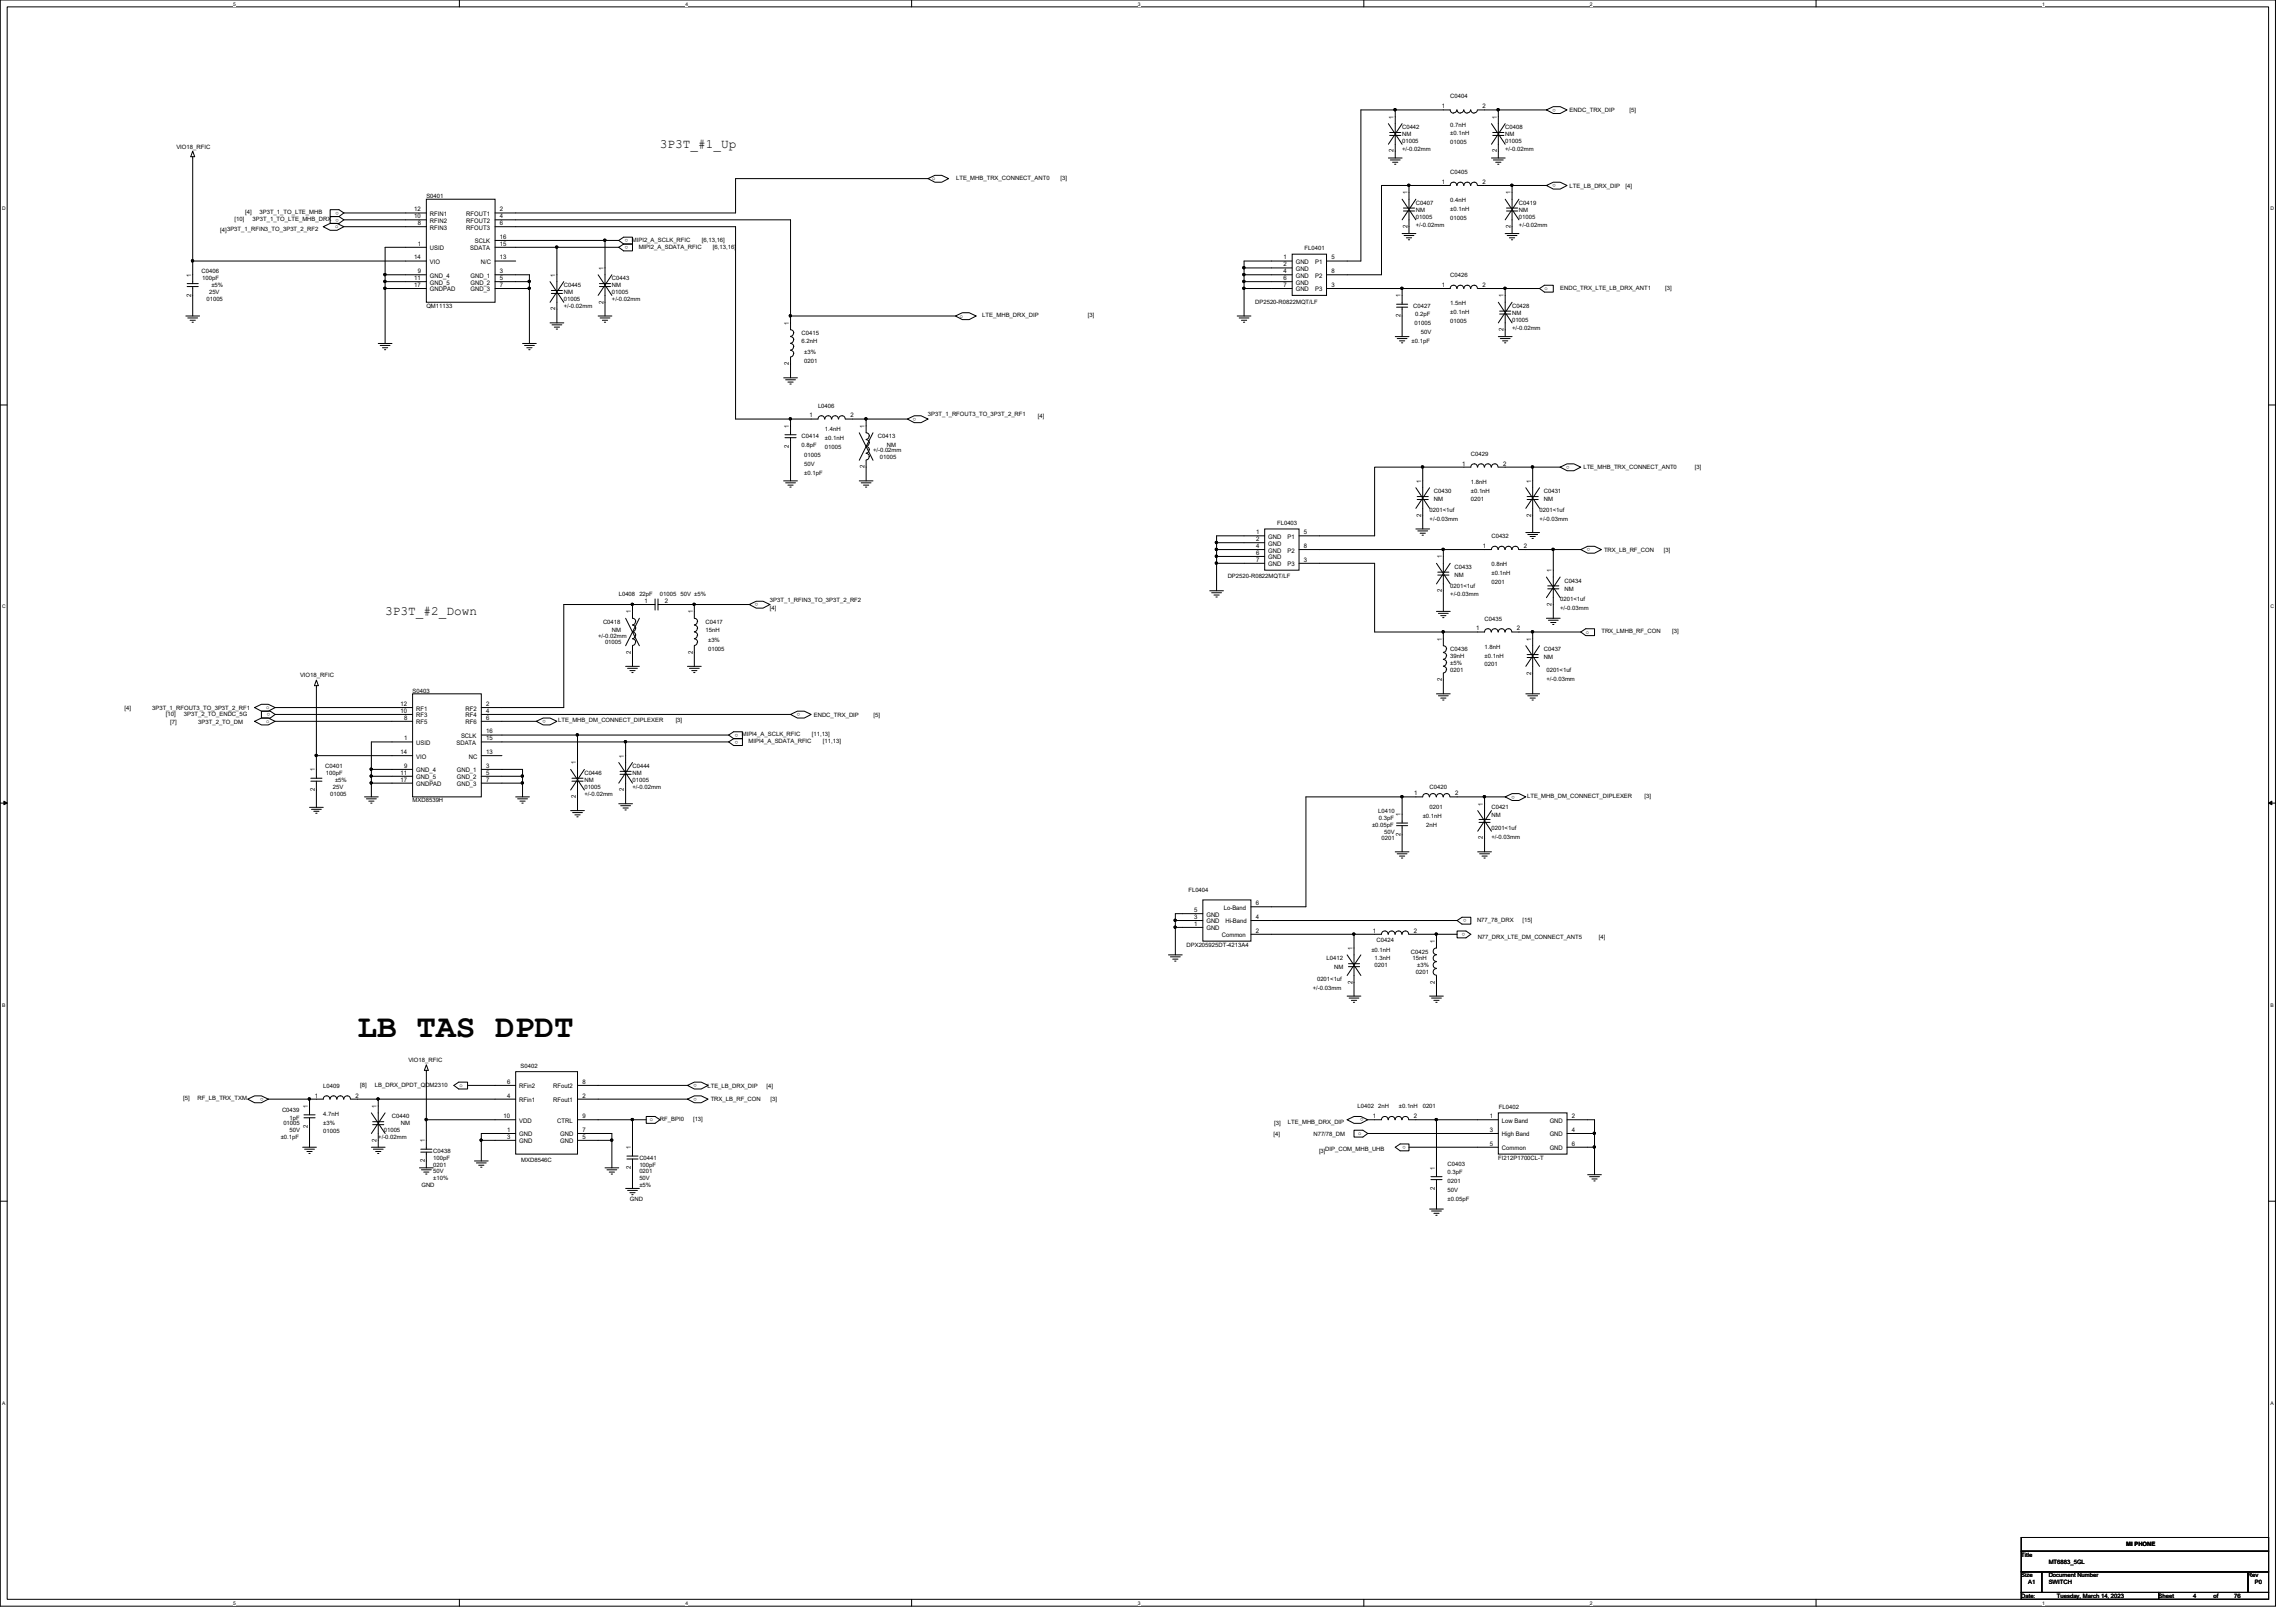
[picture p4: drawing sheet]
<svg xmlns="http://www.w3.org/2000/svg" width="297mm" height="210mm" viewBox="0 0 297 210" stroke-linecap="round" stroke-linejoin="round" font-family="sans-serif">
<defs><g id="words">
<text font-size="4.2" x="46.3" y="134.2">LB TAS DPDT</text>
<g font-size="1.7">
<text x="85.4" y="19.1">3P3T_#1_Up</text>
<text x="49.8" y="79.5">3P3T_#2_Down</text>
</g>
<g font-size=".8">
<text x="180.3" y="15.4" transform="rotate(-90 180.3 15.4)">1</text>
<text x="181.4" y="16.7">C0442</text>
<text x="181.4" y="17.6">NM</text>
<text x="186.5" y="14">1</text>
<text x="187.6" y="12.7">C0404</text>
<text x="187.6" y="16.4">0.7nH</text>
<text x="187.6" y="17.5">±0.1nH</text>
<text x="191.8" y="14">2</text>
<text x="193.6" y="15.4" transform="rotate(-90 193.6 15.4)">1</text>
<text x="194.7" y="16.7">C0408</text>
<text x="194.7" y="17.6">NM</text>
<text x="201.3" y="14.1" transform="rotate(180 201.3 14.1)">o</text>
<text x="203.1" y="14.5">ENDC_TRX_DIP</text>
<text x="210.8" y="14.5">[5]</text>
<text x="22.8" y="19.2">VIO18_RFIC</text>
<text x="120.6" y="23.3">o</text>
<text x="123.7" y="23.3">LTE_MHB_TRX_CONNECT_ANT0</text>
<text x="137.2" y="23.3">[3]</text>
<text x="180.3" y="19.7" transform="rotate(-90 180.3 19.7)">2</text>
<text x="181.4" y="18.5">01005</text>
<text x="181.4" y="19.6">+/-0.02mm</text>
<text x="186.5" y="23.8">1</text>
<text x="187.6" y="18.7">01005</text>
<text x="187.6" y="22.5">C0405</text>
<text x="191.8" y="23.8">2</text>
<text x="193.6" y="19.7" transform="rotate(-90 193.6 19.7)">2</text>
<text x="194.7" y="18.5">01005</text>
<text x="194.7" y="19.6">+/-0.02mm</text>
<text x="201.3" y="23.8" transform="rotate(180 201.3 23.8)">o</text>
<text x="30.3" y="28.6">[10]</text>
<text x="31.7" y="27.7">[4]</text>
<text x="32.7" y="28.6">3P3T_1_TO_LTE_MHB_DRX</text>
<text x="33.6" y="27.7">3P3T_1_TO_LTE_MHB</text>
<text x="43.3" y="29.5">o</text>
<text x="43.9" y="27.4" transform="rotate(180 43.9 27.4)">o</text>
<text x="43.9" y="28.3" transform="rotate(180 43.9 28.3)">o</text>
<text x="53.6" y="27.3">12</text>
<text x="53.6" y="28.2">10</text>
<text x="54.1" y="29.1">8</text>
<text x="55.2" y="25.6">S0401</text>
<text x="55.6" y="27.9">RFIN1</text>
<text x="55.6" y="29.7">RFIN3</text>
<text x="55.6" y="28.8">RFIN2</text>
<text x="60.3" y="27.9">RFOUT1</text>
<text x="60.3" y="28.8">RFOUT2</text>
<text x="60.3" y="29.7">RFOUT3</text>
<text x="64.7" y="27.3">2</text>
<text x="64.7" y="28.2">4</text>
<text x="64.7" y="29.1">6</text>
<text x="182.1" y="29.5" transform="rotate(-90 182.1 29.5)">2</text>
<text x="182.1" y="25.1" transform="rotate(-90 182.1 25.1)">1</text>
<text x="183.2" y="26.5">C0407</text>
<text x="183.2" y="27.4">NM</text>
<text x="183.2" y="28.3">01005</text>
<text x="183.2" y="29.3">+/-0.02mm</text>
<text x="187.6" y="26.2">0.4nH</text>
<text x="187.6" y="27.3">±0.1nH</text>
<text x="187.6" y="28.4">01005</text>
<text x="195.4" y="29.5" transform="rotate(-90 195.4 29.5)">2</text>
<text x="195.4" y="25.1" transform="rotate(-90 195.4 25.1)">1</text>
<text x="196.5" y="26.5">C0419</text>
<text x="196.5" y="27.4">NM</text>
<text x="196.5" y="28.3">01005</text>
<text x="196.5" y="29.3">+/-0.02mm</text>
<text x="203.1" y="24.3">LTE_LB_DRX_DIP</text>
<text x="210.3" y="24.3">[4]</text>
<text x="24.7" y="35.8" transform="rotate(-90 24.7 35.8)">1</text>
<text x="26.1" y="35.4">C0406</text>
<text x="28.5" y="30.1">[4]3P3T_1_RFIN3_TO_3P3T_2_RF2</text>
<text x="53.6" y="33.6">14</text>
<text x="54.1" y="31.8">1</text>
<text x="54.1" y="35.3">9</text>
<text x="55.6" y="32.4">USID</text>
<text x="55.6" y="34.2">VIO</text>
<text x="55.6" y="35.9">GND_4</text>
<text x="60.8" y="32.4">SDATA</text>
<text x="60.9" y="35.9">GND_1</text>
<text x="61.4" y="31.5">SCLK</text>
<text x="62.2" y="34.2">N/C</text>
<text x="64.7" y="30.9">16</text>
<text x="64.7" y="33.6">13</text>
<text x="64.7" y="35.3">3</text>
<text x="64.7" y="31.8">15</text>
<text x="71.8" y="35.8" transform="rotate(-90 71.8 35.8)">1</text>
<text x="78.1" y="34.9" transform="rotate(-90 78.1 34.9)">1</text>
<text x="81.3" y="31.8" transform="rotate(180 81.3 31.8)">o</text>
<text x="81.3" y="30.9" transform="rotate(180 81.3 30.9)">o</text>
<text x="81.7" y="31.3">MIPI2_A_SCLK_RFIC</text>
<text x="82.6" y="32.2">MIPI2_A_SDATA_RFIC</text>
<text x="90.8" y="31.3">[6,13,16]</text>
<text x="92.2" y="32.2">[6,13,16]</text>
<text x="166.1" y="33.6">1</text>
<text x="166.1" y="34.5">2</text>
<text x="166.1" y="35.3">4</text>
<text x="167.6" y="34.2">GND</text>
<text x="167.6" y="35.1">GND</text>
<text x="167.6" y="35.9">GND</text>
<text x="168.8" y="32.4">FL0401</text>
<text x="170.1" y="34.2">P1</text>
<text x="170.1" y="35.9">P2</text>
<text x="172.3" y="33.6">5</text>
<text x="172.3" y="35.3">8</text>
<text x="187.6" y="35.9">C0426</text>
<text x="24.7" y="38.4" transform="rotate(-90 24.7 38.4)">2</text>
<text x="26.2" y="36.3">100pF</text>
<text x="26.7" y="38.9">01005</text>
<text x="27" y="38.1">25V</text>
<text x="27.3" y="37.2">±5%</text>
<text x="53.6" y="36.2">11</text>
<text x="53.6" y="37.1">17</text>
<text x="55.2" y="39.8">QM11133</text>
<text x="55.6" y="36.8">GND_5</text>
<text x="55.6" y="37.7">GNDPAD</text>
<text x="60.9" y="36.8">GND_2</text>
<text x="60.9" y="37.7">GND_3</text>
<text x="64.7" y="36.2">5</text>
<text x="64.7" y="37.1">7</text>
<text x="71.8" y="40.2" transform="rotate(-90 71.8 40.2)">2</text>
<text x="72.9" y="37.2">C0445</text>
<text x="72.9" y="38.1">NM</text>
<text x="72.9" y="38.9">01005</text>
<text x="72.9" y="39.8">+/-0.02mm</text>
<text x="78.1" y="39.3" transform="rotate(-90 78.1 39.3)">2</text>
<text x="79.2" y="36.3">C0443</text>
<text x="79.2" y="37.2">NM</text>
<text x="79.2" y="38.1">01005</text>
<text x="79.2" y="38.9">+/-0.02mm</text>
<text x="124.2" y="41.1">o</text>
<text x="127.1" y="41.1">LTE_MHB_DRX_DIP</text>
<text x="140.8" y="41.1">[3]</text>
<text x="162.4" y="39.3">DP2520-R0822MQT/LF</text>
<text x="166.1" y="36.2">6</text>
<text x="166.1" y="37.1">7</text>
<text x="167.6" y="36.8">GND</text>
<text x="167.6" y="37.7">GND</text>
<text x="170.1" y="37.7">P3</text>
<text x="172.3" y="37.1">3</text>
<text x="181.2" y="41.1" transform="rotate(-90 181.2 41.1)">2</text>
<text x="181.2" y="38.5" transform="rotate(-90 181.2 38.5)">1</text>
<text x="182.8" y="39.8">C0427</text>
<text x="183.1" y="40.9">0.2pF</text>
<text x="186.5" y="37.1">1</text>
<text x="187.6" y="39.5">1.5nH</text>
<text x="187.6" y="40.6">±0.1nH</text>
<text x="187.6" y="41.8">01005</text>
<text x="191.8" y="37.1">2</text>
<text x="194.5" y="38.5" transform="rotate(-90 194.5 38.5)">1</text>
<text x="195.6" y="39.8">C0428</text>
<text x="195.6" y="40.7">NM</text>
<text x="195.6" y="41.6">01005</text>
<text x="199.8" y="37.5">o</text>
<text x="201.8" y="37.5">ENDC_TRX_LTE_LB_DRX_ANT1</text>
<text x="215.4" y="37.5">[3]</text>
<text x="102.1" y="47.3" transform="rotate(-90 102.1 47.3)">2</text>
<text x="102.1" y="42" transform="rotate(-90 102.1 42)">1</text>
<text x="103.7" y="43.4">C0415</text>
<text x="103.7" y="44.4">6.2nH</text>
<text x="104.1" y="45.8">±3%</text>
<text x="104.1" y="46.9">0201</text>
<text x="182.6" y="44.4">±0.1pF</text>
<text x="183" y="42.1">01005</text>
<text x="183.8" y="43.2">50V</text>
<text x="194.5" y="42.8" transform="rotate(-90 194.5 42.8)">2</text>
<text x="195.6" y="42.7">+/-0.02mm</text>
<text x="105.8" y="52.7">L0406</text>
<text x="120.1" y="53.9">3P3T_1_RFOUT3_TO_3P3T_2_RF1</text>
<text x="102.1" y="58" transform="rotate(-90 102.1 58)">2</text>
<text x="102.1" y="55.4" transform="rotate(-90 102.1 55.4)">1</text>
<text x="103.7" y="56.7">C0414</text>
<text x="103.7" y="57.8">0.8pF</text>
<text x="104.1" y="59.1">01005</text>
<text x="104.7" y="54">1</text>
<text x="106.7" y="55.8">1.4nH</text>
<text x="106.7" y="57">±0.1nH</text>
<text x="106.7" y="58.2">01005</text>
<text x="110" y="54">2</text>
<text x="111.8" y="55.4" transform="rotate(-90 111.8 55.4)">1</text>
<text x="112.9" y="58.5">+/-0.02mm</text>
<text x="113.6" y="56.7">C0413</text>
<text x="113.8" y="59.4">01005</text>
<text x="114.7" y="57.8">NM</text>
<text x="118.5" y="54.1" transform="rotate(180 118.5 54.1)">o</text>
<text x="134.3" y="54.1">[4]</text>
<text x="190.3" y="59">C0429</text>
<text x="104.1" y="60.3">50V</text>
<text x="104.1" y="61.4">±0.1pF</text>
<text x="111.8" y="60.6" transform="rotate(-90 111.8 60.6)">2</text>
<text x="183.9" y="62.5" transform="rotate(-90 183.9 62.5)">1</text>
<text x="185.5" y="63.8">C0430</text>
<text x="185.5" y="64.9">NM</text>
<text x="189.2" y="60.2">1</text>
<text x="190.3" y="62.6">1.8nH</text>
<text x="190.3" y="63.8">±0.1nH</text>
<text x="190.3" y="64.9">0201</text>
<text x="194.5" y="60.2">2</text>
<text x="198.1" y="62.5" transform="rotate(-90 198.1 62.5)">1</text>
<text x="199.7" y="63.8">C0431</text>
<text x="199.7" y="64.9">NM</text>
<text x="203.1" y="60.3" transform="rotate(180 203.1 60.3)">o</text>
<text x="204.8" y="60.7">LTE_MHB_TRX_CONNECT_ANT0</text>
<text x="219.3" y="60.7">[3]</text>
<text x="162.5" y="69.1">1</text>
<text x="162.5" y="70">2</text>
<text x="162.5" y="70.9">4</text>
<text x="162.5" y="71.8">6</text>
<text x="164.1" y="69.7">GND</text>
<text x="164.1" y="70.6">GND</text>
<text x="164.1" y="71.5">GND</text>
<text x="165.2" y="67.9">FL0403</text>
<text x="166.6" y="69.7">P1</text>
<text x="166.6" y="71.5">P2</text>
<text x="168.7" y="69.1">5</text>
<text x="168.7" y="70.9">8</text>
<text x="183.9" y="66.8" transform="rotate(-90 183.9 66.8)">2</text>
<text x="185" y="66.3">0201&lt;1uf</text>
<text x="185" y="67.4">+/-0.03mm</text>
<text x="191.9" y="70.9">1</text>
<text x="193" y="69.6">C0432</text>
<text x="197.1" y="70.9">2</text>
<text x="198.1" y="66.8" transform="rotate(-90 198.1 66.8)">2</text>
<text x="199.2" y="66.3">0201&lt;1uf</text>
<text x="199.2" y="67.4">+/-0.03mm</text>
<text x="205.7" y="71" transform="rotate(180 205.7 71)">o</text>
<text x="207.5" y="71.4">TRX_LB_RF_CON</text>
<text x="215.3" y="71.4">[3]</text>
<text x="80" y="77.2">L0408</text>
<text x="82.7" y="77.2">22pF</text>
<text x="85.4" y="77.2">01005</text>
<text x="88" y="77.2">50V ±5%</text>
<text x="99.6" y="77.9">3P3T_1_RFIN3_TO_3P3T_2_RF2</text>
<text x="158.8" y="74.8">DP2520-R0822MQT/LF</text>
<text x="162.5" y="72.7">7</text>
<text x="164.1" y="72.4">GND</text>
<text x="164.1" y="73.3">GND</text>
<text x="166.6" y="73.3">P3</text>
<text x="168.7" y="72.7">3</text>
<text x="186.5" y="76.6" transform="rotate(-90 186.5 76.6)">2</text>
<text x="186.5" y="72.3" transform="rotate(-90 186.5 72.3)">1</text>
<text x="187.6" y="76">0201&lt;1uf</text>
<text x="187.6" y="77.2">+/-0.03mm</text>
<text x="188.2" y="73.6">C0433</text>
<text x="188.2" y="74.7">NM</text>
<text x="193" y="73.3">0.8nH</text>
<text x="193" y="74.4">±0.1nH</text>
<text x="193" y="75.6">0201</text>
<text x="200.7" y="74" transform="rotate(-90 200.7 74)">1</text>
<text x="201.8" y="77.8">0201&lt;1uf</text>
<text x="202.4" y="75.4">C0434</text>
<text x="202.4" y="76.5">NM</text>
<text x="77.4" y="82.5">+/-0.02mm</text>
<text x="78" y="80.7">C0418</text>
<text x="78.3" y="83.4">01005</text>
<text x="79.2" y="81.8">NM</text>
<text x="81.6" y="79.4" transform="rotate(-90 81.6 79.4)">1</text>
<text x="83.4" y="78">1</text>
<text x="86" y="78">2</text>
<text x="89.6" y="79.4" transform="rotate(-90 89.6 79.4)">1</text>
<text x="91.3" y="80.7">C0417</text>
<text x="91.3" y="81.8">15nH</text>
<text x="91.6" y="83.1">±3%</text>
<text x="98.1" y="78.1" transform="rotate(180 98.1 78.1)">o</text>
<text x="99.6" y="79">[4]</text>
<text x="186.5" y="82.9" transform="rotate(-90 186.5 82.9)">1</text>
<text x="191" y="81.6">1</text>
<text x="192.1" y="80.3">C0435</text>
<text x="192.1" y="83.9">1.8nH</text>
<text x="196.3" y="81.6">2</text>
<text x="198.1" y="82.9" transform="rotate(-90 198.1 82.9)">1</text>
<text x="200.7" y="78.4" transform="rotate(-90 200.7 78.4)">2</text>
<text x="201.8" y="79">+/-0.03mm</text>
<text x="205.1" y="82">o</text>
<text x="207.2" y="82">TRX_LMHB_RF_CON</text>
<text x="216.3" y="82">[3]</text>
<text x="38.8" y="87.7">VIO18_RFIC</text>
<text x="53.4" y="89.6">S0403</text>
<text x="81.6" y="84.6" transform="rotate(-90 81.6 84.6)">2</text>
<text x="89.6" y="84.6" transform="rotate(-90 89.6 84.6)">2</text>
<text x="91.6" y="84.3">01005</text>
<text x="186.5" y="88.2" transform="rotate(-90 186.5 88.2)">2</text>
<text x="187.6" y="84.3">C0436</text>
<text x="187.6" y="85.2">39nH</text>
<text x="187.6" y="86.1">±5%</text>
<text x="187.6" y="87">0201</text>
<text x="192.1" y="85.1">±0.1nH</text>
<text x="192.1" y="86.2">0201</text>
<text x="198.1" y="87.3" transform="rotate(-90 198.1 87.3)">2</text>
<text x="199.7" y="84.3">C0437</text>
<text x="199.7" y="85.3">NM</text>
<text x="200.1" y="87">0201&lt;1uf</text>
<text x="200.1" y="88.1">+/-0.03mm</text>
<text x="16.1" y="91.9">[4]</text>
<text x="19.7" y="91.9">3P3T_1_RFOUT3_TO_3P3T_2_RF1</text>
<text x="21.5" y="92.6">[10]</text>
<text x="22" y="93.6">[7]</text>
<text x="23.8" y="92.6">3P3T_2_TO_ENDC_5G</text>
<text x="25.7" y="93.6">3P3T_2_TO_DM</text>
<text x="34.5" y="93.6">o</text>
<text x="34.5" y="91.8">o</text>
<text x="35" y="92.3" transform="rotate(180 35 92.3)">o</text>
<text x="51.8" y="91.4">12</text>
<text x="51.8" y="92.2">10</text>
<text x="52.3" y="95.8">1</text>
<text x="52.3" y="93.1">8</text>
<text x="53.8" y="91.9">RF1</text>
<text x="53.8" y="93.7">RF5</text>
<text x="53.8" y="92.8">RF3</text>
<text x="59.6" y="95.5">SCLK</text>
<text x="60.2" y="91.9">RF2</text>
<text x="60.2" y="92.8">RF4</text>
<text x="60.2" y="93.7">RF6</text>
<text x="62.9" y="91.4">2</text>
<text x="62.9" y="95.8">15</text>
<text x="62.9" y="92.2">4</text>
<text x="62.9" y="93.1">6</text>
<text x="62.9" y="94.9">16</text>
<text x="70.6" y="93.2" transform="rotate(180 70.6 93.2)">o</text>
<text x="72.2" y="93.4">LTE_MHB_DM_CONNECT_DIPLEXER</text>
<text x="87.4" y="93.4">[3]</text>
<text x="95.5" y="95.8" transform="rotate(180 95.5 95.8)">o</text>
<text x="95.5" y="95" transform="rotate(180 95.5 95)">o</text>
<text x="96" y="95.3">MIPI4_A_SCLK_RFIC</text>
<text x="103.5" y="92.3" transform="rotate(180 103.5 92.3)">o</text>
<text x="105" y="95.3">[11,13]</text>
<text x="105.3" y="92.8">ENDC_TRX_DIP</text>
<text x="113" y="92.8">[5]</text>
<text x="40.7" y="99.8" transform="rotate(-90 40.7 99.8)">1</text>
<text x="42.1" y="99.4">C0401</text>
<text x="42.2" y="100.3">100pF</text>
<text x="43.3" y="101.2">±5%</text>
<text x="51.8" y="97.6">14</text>
<text x="51.8" y="100.2">11</text>
<text x="51.8" y="101.1">17</text>
<text x="52.3" y="99.4">9</text>
<text x="53.8" y="96.4">USID</text>
<text x="53.8" y="98.2">VIO</text>
<text x="53.8" y="99.9">GND_4</text>
<text x="53.8" y="100.8">GND_5</text>
<text x="53.8" y="101.7">GNDPAD</text>
<text x="59.1" y="96.4">SDATA</text>
<text x="59.1" y="99.9">GND_1</text>
<text x="59.1" y="100.8">GND_2</text>
<text x="59.1" y="101.7">GND_3</text>
<text x="60.7" y="98.2">NC</text>
<text x="62.9" y="99.4">3</text>
<text x="62.9" y="100.2">5</text>
<text x="62.9" y="101.1">7</text>
<text x="62.9" y="97.6">13</text>
<text x="74.5" y="98.9" transform="rotate(-90 74.5 98.9)">1</text>
<text x="75.6" y="100.3">C0446</text>
<text x="75.6" y="101.2">NM</text>
<text x="80.7" y="98" transform="rotate(-90 80.7 98)">1</text>
<text x="81.8" y="99.4">C0444</text>
<text x="81.8" y="100.3">NM</text>
<text x="81.8" y="101.2">01005</text>
<text x="96.9" y="96.2">MIPI4_A_SDATA_RFIC</text>
<text x="106.5" y="96.2">[11,13]</text>
<text x="40.7" y="102.4" transform="rotate(-90 40.7 102.4)">2</text>
<text x="42.7" y="103">01005</text>
<text x="43" y="102.1">25V</text>
<text x="53.4" y="103.8">MXD8539H</text>
<text x="74.5" y="103.3" transform="rotate(-90 74.5 103.3)">2</text>
<text x="75.6" y="102.1">01005</text>
<text x="75.6" y="103">+/-0.02mm</text>
<text x="80.7" y="102.4" transform="rotate(-90 80.7 102.4)">2</text>
<text x="81.8" y="102.1">+/-0.02mm</text>
<text x="177.5" y="107">±0.05pF</text>
<text x="178.3" y="105.2">L0410</text>
<text x="178.4" y="106.1">0.3pF</text>
<text x="179.1" y="107.9">50V</text>
<text x="181.2" y="105.6" transform="rotate(-90 181.2 105.6)">1</text>
<text x="183" y="102.9">1</text>
<text x="184.1" y="105.9">±0.1nH</text>
<text x="184.5" y="107.1">2nH</text>
<text x="185" y="102.1">C0420</text>
<text x="185" y="104.7">0201</text>
<text x="188.3" y="102.9">2</text>
<text x="191.9" y="104.3" transform="rotate(-90 191.9 104.3)">1</text>
<text x="193" y="104.7">C0421</text>
<text x="193" y="105.8">NM</text>
<text x="193" y="107.4">0201&lt;1uf</text>
<text x="196" y="103" transform="rotate(180 196 103)">o</text>
<text x="197.6" y="103.2">LTE_MHB_DM_CONNECT_DIPLEXER</text>
<text x="212.8" y="103.2">[3]</text>
<text x="178.7" y="108.8">0201</text>
<text x="181.2" y="108.2" transform="rotate(-90 181.2 108.2)">2</text>
<text x="191.9" y="108.6" transform="rotate(-90 191.9 108.6)">2</text>
<text x="193" y="108.5">+/-0.03mm</text>
<text x="153.8" y="115.4">FL0404</text>
<text x="154.5" y="119.8">1</text>
<text x="154.5" y="118.9">3</text>
<text x="154.5" y="118">5</text>
<text x="156.1" y="119.5">GND</text>
<text x="156.1" y="118.6">GND</text>
<text x="158.3" y="117.7">Lo-Band</text>
<text x="158.5" y="119.5">Hi-Band</text>
<text x="162.5" y="118.9">4</text>
<text x="162.5" y="117.1">6</text>
<text x="189.7" y="119" transform="rotate(180 189.7 119)">o</text>
<text x="191.1" y="119.3">N77_78_DRX</text>
<text x="197" y="119.3">[15]</text>
<text x="153.5" y="122.5">DPX205925DT-4213A4</text>
<text x="156.1" y="120.4">GND</text>
<text x="158.1" y="121.3">Common</text>
<text x="162.5" y="120.7">2</text>
<text x="171.6" y="124.3">L0412</text>
<text x="172.6" y="125.3">NM</text>
<text x="175" y="122.9" transform="rotate(-90 175 122.9)">1</text>
<text x="177.4" y="123.1">±0.1nH</text>
<text x="177.6" y="120.7">1</text>
<text x="177.8" y="124.3">1.3nH</text>
<text x="177.8" y="125.2">0201</text>
<text x="178.1" y="121.9">C0424</text>
<text x="182.5" y="123.4">C0425</text>
<text x="182.7" y="124.3">15nH</text>
<text x="182.9" y="120.7">2</text>
<text x="183.3" y="125.2">±3%</text>
<text x="185.6" y="122" transform="rotate(-90 185.6 122)">1</text>
<text x="189.6" y="120.7" transform="rotate(180 189.6 120.7)">o</text>
<text x="191.2" y="121.5">N77_DRX_LTE_DM_CONNECT_ANT5</text>
<text x="206.8" y="121.5">[4]</text>
<text x="169.8" y="128.1">+/-0.03mm</text>
<text x="170.4" y="127">0201&lt;1uf</text>
<text x="175" y="127.3" transform="rotate(-90 175 127.3)">2</text>
<text x="183.2" y="126.1">0201</text>
<text x="185.6" y="127.3" transform="rotate(-90 185.6 127.3)">2</text>
<text x="52.8" y="137.5">VIO18_RFIC</text>
<text x="23.7" y="142.4">[5]</text>
<text x="25.6" y="142.4">RF_LB_TRX_TXM</text>
<text x="34.1" y="142.1" transform="rotate(180 34.1 142.1)">o</text>
<text x="36.5" y="143.8">C0439</text>
<text x="39.8" y="143.4" transform="rotate(-90 39.8 143.4)">1</text>
<text x="40.7" y="142">1</text>
<text x="41.8" y="140.8">L0409</text>
<text x="46" y="142">2</text>
<text x="46.6" y="140.6">[8]</text>
<text x="48.5" y="140.6">LB_DRX_DPDT_QDM2310</text>
<text x="48.7" y="143.4" transform="rotate(-90 48.7 143.4)">1</text>
<text x="59.4" y="140.7">o</text>
<text x="65.6" y="142">4</text>
<text x="65.6" y="140.3">6</text>
<text x="67.2" y="142.6">RFin1</text>
<text x="67.2" y="140.8">RFin2</text>
<text x="67.3" y="138.2">S0402</text>
<text x="71.6" y="142.6">RFout1</text>
<text x="71.6" y="140.8">RFout2</text>
<text x="75.4" y="142">2</text>
<text x="75.4" y="140.3">8</text>
<text x="90.2" y="140.3" transform="rotate(180 90.2 140.3)">o</text>
<text x="90.2" y="142.1" transform="rotate(180 90.2 142.1)">o</text>
<text x="91.5" y="140.8">LTE_LB_DRX_DIP</text>
<text x="91.9" y="142.5">TRX_LB_RF_CON</text>
<text x="99.2" y="140.8">[4]</text>
<text x="99.7" y="142.5">[3]</text>
<text x="175.6" y="143.4">L0402</text>
<text x="178.3" y="143.4">2nH</text>
<text x="181" y="143.4">±0.1nH</text>
<text x="184.1" y="143.4">0201</text>
<text x="193.9" y="143.5">FL0402</text>
<text x="36.3" y="147.4">±0.1pF</text>
<text x="36.7" y="145.6">01005</text>
<text x="37.5" y="144.9">1pF</text>
<text x="37.5" y="146.5">50V</text>
<text x="39.8" y="146" transform="rotate(-90 39.8 146)">2</text>
<text x="41.8" y="144.4">4.7nH</text>
<text x="41.8" y="145.5">±3%</text>
<text x="41.8" y="146.7">01005</text>
<text x="48.7" y="147.7" transform="rotate(-90 48.7 147.7)">2</text>
<text x="48.9" y="147.4">+/-0.02mm</text>
<text x="49.7" y="146.5">01005</text>
<text x="50.7" y="144.7">C0440</text>
<text x="51.9" y="145.6">NM</text>
<text x="54.9" y="147.8" transform="rotate(-90 54.9 147.8)">1</text>
<text x="56" y="149.2">C0438</text>
<text x="65.1" y="144.7">10</text>
<text x="65.6" y="146.5">1</text>
<text x="65.6" y="147.4">3</text>
<text x="67.2" y="147.1">GND</text>
<text x="67.2" y="148">GND</text>
<text x="67.2" y="145.3">VDD</text>
<text x="72.1" y="145.3">CTRL</text>
<text x="72.5" y="148">GND</text>
<text x="72.5" y="147.1">GND</text>
<text x="75.4" y="147.4">5</text>
<text x="75.4" y="146.5">7</text>
<text x="75.4" y="144.7">9</text>
<text x="81.6" y="148.7" transform="rotate(-90 81.6 148.7)">1</text>
<text x="84.1" y="145.1">o</text>
<text x="85.4" y="145.1">RF_BPI0</text>
<text x="89.7" y="145.1">[13]</text>
<text x="164.8" y="147">[4]</text>
<text x="164.8" y="145.6">[3]</text>
<text x="166.6" y="145.5">LTE_MHB_DRX_DIP</text>
<text x="169.9" y="147">N77/78_DM</text>
<text x="170.6" y="149.2">[3]DIP_COM_MHB_UHB</text>
<text x="175.7" y="146.9">o</text>
<text x="176.4" y="144.7" transform="rotate(180 176.4 144.7)">o</text>
<text x="177.6" y="144.7">1</text>
<text x="181.9" y="148.3" transform="rotate(180 181.9 148.3)">o</text>
<text x="182.9" y="144.7">2</text>
<text x="192.7" y="144.7">1</text>
<text x="192.7" y="146.5">3</text>
<text x="192.7" y="148.3">5</text>
<text x="194.3" y="145.3">Low Band</text>
<text x="194.3" y="147.1">High Band</text>
<text x="194.3" y="148.8">Common</text>
<text x="200.5" y="145.3">GND</text>
<text x="200.5" y="147.1">GND</text>
<text x="200.5" y="148.8">GND</text>
<text x="203.4" y="144.7">2</text>
<text x="203.4" y="146.5">4</text>
<text x="203.4" y="148.3">6</text>
<text x="54.5" y="153.6">GND</text>
<text x="54.9" y="150.4" transform="rotate(-90 54.9 150.4)">2</text>
<text x="56" y="150.1">100pF</text>
<text x="56" y="151">0201</text>
<text x="56" y="151.8">50V</text>
<text x="56" y="152.7">±10%</text>
<text x="67.4" y="150.4">MXD8546C</text>
<text x="81.5" y="155.4">GND</text>
<text x="81.6" y="151.3" transform="rotate(-90 81.6 151.3)">2</text>
<text x="82.7" y="150.1">C0441</text>
<text x="82.7" y="151">100pF</text>
<text x="82.7" y="151.8">0201</text>
<text x="82.7" y="152.7">50V</text>
<text x="82.7" y="153.6">±5%</text>
<text x="185.6" y="154" transform="rotate(-90 185.6 154)">2</text>
<text x="185.6" y="151.4" transform="rotate(-90 185.6 151.4)">1</text>
<text x="187.3" y="150.9">C0403</text>
<text x="187.3" y="151.9">0.3pF</text>
<text x="187.3" y="153.1">0201</text>
<text x="187.3" y="154.3">50V</text>
<text x="187.3" y="155.4">±0.05pF</text>
<text x="193.8" y="150.1">FI212P1700CL-T</text>
<text x="261.5" y="201.5">Title</text>
<text x="265" y="202.4">MT6883_5GL</text>
<text x="275.1" y="200.1">MI PHONE</text>
<text x="261.5" y="204.1">Size</text>
<text x="261.5" y="206.8">Date:</text>
<text x="262.4" y="205">A1</text>
<text x="265" y="204.1">Document Number</text>
<text x="265" y="205">SWITCH</text>
<text x="266.1" y="206.8">Tuesday, March 14, 2023</text>
<text x="279.3" y="206.8">Sheet</text>
<text x="283.7" y="206.8">4</text>
<text x="286.4" y="206.8">of</text>
<text x="289" y="206.8">76</text>
<text x="290.8" y="204.1">Rev</text>
<text x="291.7" y="205">P0</text>
</g>
<g font-size=".6">
<text x="30.2" y=".7">5</text>
<text x="88.7" y=".7">4</text>
<text x="147.2" y=".7">3</text>
<text x="205.7" y=".7">2</text>
<text x="264.2" y=".7">1</text>
<text x=".3" y="27.2">D</text>
<text x="293.7" y="27.2">D</text>
<text x=".3" y="78.7">C</text>
<text x="293.7" y="78.7">C</text>
<text x=".3" y="130.3">B</text>
<text x="293.7" y="130.3">B</text>
<text x=".3" y="181.8">A</text>
<text x="293.7" y="181.8">A</text>
<text x="30.2" y="207.7">5</text>
<text x="88.7" y="207.7">4</text>
<text x="147.2" y="207.7">3</text>
<text x="205.7" y="207.7">2</text>
<text x="264.2" y="207.7">1</text>
</g>
</g></defs>
<path d="M0 0h294.4v207.9h-294.4zM.9 .9h292.6v206.1h-292.6z" fill="none" stroke="#000" stroke-width=".13"/>
<g fill="#fff">
<path d="M30.2 .1h.3v.7h-.3z"/>
<path d="M30.2 207.1h.3v.7h-.3z"/>
</g>
<path d="M59.4 0v.9M59.4 207v.9" fill="none" stroke="#000" stroke-width=".13"/>
<g fill="#fff">
<path d="M88.7 .1h.3v.7h-.3z"/>
<path d="M88.7 207.1h.3v.7h-.3z"/>
</g>
<path d="M117.9 0v.9M117.9 207v.9" fill="none" stroke="#000" stroke-width=".13"/>
<g fill="#fff">
<path d="M147.2 .1h.3v.7h-.3z"/>
<path d="M147.2 207.1h.3v.7h-.3z"/>
</g>
<path d="M176.4 0v.9M176.4 207v.9" fill="none" stroke="#000" stroke-width=".13"/>
<g fill="#fff">
<path d="M205.7 .1h.3v.7h-.3z"/>
<path d="M205.7 207.1h.3v.7h-.3z"/>
</g>
<path d="M234.9 0v.9M234.9 207v.9" fill="none" stroke="#000" stroke-width=".13"/>
<g fill="#fff">
<path d="M264.2 .1h.3v.7h-.3z"/>
<path d="M264.2 207.1h.3v.7h-.3z"/>
<path d="M.3 26.6h.5v.7h-.5z"/>
<path d="M293.7 26.6h.5v.7h-.5z"/>
<path d="M.3 78.1h.5v.8h-.5z"/>
<path d="M293.7 78.1h.5v.8h-.5z"/>
</g>
<path d="M0 52.4h.9M293.5 52.4h.9" fill="none" stroke="#000" stroke-width=".13"/>
<g fill="#fff">
<path d="M.3 129.7h.4v.7h-.4z"/>
<path d="M293.7 129.7h.5v.7h-.5z"/>
</g>
<path d="M0 103.9h.9M.5 103.7l.4 .2-.4 .2zM293.5 103.9h.9M293.5 103.9l.4-.2v.4z" fill="none" stroke="#000" stroke-width=".13"/>
<path d="M.5 103.7l.4 .2-.4 .2zM293.5 103.9l.4-.2v.4z" fill="#000"/>
<g fill="#fff">
<path d="M.3 181.2h.4v.7h-.4z"/>
<path d="M293.7 181.2h.4v.7h-.4z"/>
</g>
<g fill="none" stroke="#000" stroke-width=".13">
<path d="M24.9 19.6l.3 .7h-.5zM179.6 16l1.8 2.7M179.8 17.1h1.4M179.8 17.5h1.4M180.4 14.1h.2v.2h-.2zM180.5 14.2h7.1a.41 .41 0 0 0 .4 .4 .5 .5 0 0 0 .5-.4M180.5 14.2h-4.4v19.6h-4.5M180.5 14.2v2.9M180.5 17.5v2.9M181.4 16l-1.8 2.7M188.5 14.2a.41 .41 0 0 0 .4 .4 .5 .5 0 0 0 .5-.4M189.4 14.2a.41 .41 0 0 0 .4 .4 .5 .5 0 0 0 .4-.4"/>
<path d="M190.3 14.2a.41 .41 0 0 0 .4 .4 .5 .5 0 0 0 .4-.4M191.2 14.2h2.6M193 16l1.7 2.7M193.1 17.1h1.5M193.1 17.5h1.5M193.7 14.1h.2v.2h-.2zM193.8 14.2v2.9M193.8 17.5v2.9M193.8 14.2h6.3M194.7 16l-1.7 2.7M200.1 14.2l.9-.4h.8l.9 .4-.9 .5h-.8zM24.2 36.7h1.5"/>
<path d="M24.2 37.1h1.5M24.8 33.6h.2v.3h-.2zM24.9 33.8h30.3M24.9 20.3v13.5M24.9 33.8v2.9M24.9 37.1v3.8M41.8 29.3l.9-.4h.9l.9 .4-.9 .5h-.9zM43.9 28h-1.2v.9h1.2l.6-.5M43.9 28l.6 .4M44.5 27.6h10.7M44.5 29.3h10.7M44.5 28.4h10.7"/>
<path d="M44.5 27.6l-.6 .4M44.5 27.6l-.6-.5h-1.2v.9h1.2M49.7 35.4h.2v.2h-.2zM49.7 36.3h.2v.2h-.2zM49.7 37.2h.2v.2h-.2zM49.8 35.6h5.4M49.8 36.4h5.4M49.8 37.3h5.4M49.8 35.6v.8M49.8 36.4v.9M49.8 37.3v7.1M55.2 32h-5.4v3.6"/>
<path d="M55.2 25.8h8.8v13.3h-8.8zM64 35.6h4.5v.8M64 36.4h4.5M64 31.1h14.3M64 32h8M64 33.8h2.7M64 37.3h4.5M64 28.4h38.3v12.5M64 29.3h31.2v24.9h7.1M68.4 36.3h.2v.2h-.2zM68.4 37.2h.2v.2h-.2zM68.5 36.4v.9"/>
<path d="M68.5 37.3v7.1M71.2 36.4l1.7 2.7M71.3 37.6h1.5M71.3 38h1.5M71.9 31.9h.2v.2h-.2zM72 32v5.6M72 38v3.8M72 32h8M72.9 36.4l-1.7 2.7M77.4 35.6l1.8 2.6M77.6 36.7h1.4M77.6 37.1h1.4"/>
<path d="M78.1 31h.2v.2h-.2zM78.3 31.1v5.6M78.3 37.1v3.8M78.3 31.1h1.7M79.2 35.6l-1.8 2.6M80 31.1l.7 .5M80 31.1l.7-.4h1.1v.9h-1.1M80.7 31.6l-.7 .4M80.7 31.6h1.1v.9h-1.1l-.7-.5M120.1 23.1l.8-.4h.9l.9 .4-.9 .5h-.9zM120.1 23.1h-24.9v4.5h-31.2M160.8 34.5h.2v.2h-.2z"/>
<path d="M160.8 35.4h.2v.2h-.2zM160.8 36.3h.2v.2h-.2zM160.8 37.2h.2v.2h-.2zM160.9 34.7h6.3M160.9 35.6h6.3M160.9 36.4h6.3M160.9 37.3h6.3M160.9 34.7v.9M160.9 35.6v.8M160.9 36.4v.9M160.9 37.3v3.6M167.2 33.8h-6.3v.9"/>
<path d="M167.2 32.9h4.4v5.3h-4.4zM171.6 37.3h9.8M179.6 20.4h1.8M179.9 20.7h1.2M180.2 21h.6M180.4 21.3h.2M180.7 39.4h1.4M180.7 39.8h1.4M181.3 37.2h.2v.2h-.2zM181.4 30.2h1.8M181.4 37.3h6.2a.42 .42 0 0 1 .4-.4 .42 .42 0 0 1 .5 .4M181.4 25.8l1.8 2.6"/>
<path d="M181.4 37.3v2.1M181.4 39.8v3.8M181.6 26.9h1.4M181.6 27.3h1.4M181.6 30.5h1.3M181.9 30.8h.7M182.1 23.9h.3v.2h-.3zM182.2 31h.2M182.3 24h-3.6v11.6h-7.1M182.3 27.3v2.9M183.2 25.8l-1.8 2.6M188.5 24a.42 .42 0 0 0-.5-.4 .42 .42 0 0 0-.4 .4h-5.3v2.9"/>
<path d="M188.5 24a.42 .42 0 0 1 .4-.4 .42 .42 0 0 1 .5 .4M189.4 37.3a.42 .42 0 0 0-.5-.4 .42 .42 0 0 0-.4 .4M189.4 24a.42 .42 0 0 1 .4-.4 .42 .42 0 0 1 .4 .4M190.2 37.3a.42 .42 0 0 0-.4-.4 .42 .42 0 0 0-.4 .4M190.3 24a.42 .42 0 0 1 .4-.4 .42 .42 0 0 1 .4 .4M191.1 37.3a.42 .42 0 0 0-.4-.4 .42 .42 0 0 0-.4 .4M191.2 37.3h3.5M191.2 24h4.4M193 20.4h1.7M193.2 20.7h1.3M193.5 21h.7M193.8 21.3h.1"/>
<path d="M193.8 39.1l1.8 2.7M194.6 37.2h.2v.2h-.2zM194.7 30.2h1.8M194.7 37.3v3M194.7 25.8l1.8 2.6M194.7 37.3h4.5M194.9 26.9h1.4M194.9 27.3h1.4M195 30.5h1.3M195.3 30.8h.7M195.5 23.9h.2v.2h-.2zM195.5 31h.2"/>
<path d="M195.6 39.1l-1.8 2.7M195.6 24v2.9M195.6 27.3v2.9M195.6 24h4.5M196.5 25.8l-1.8 2.6M199.2 37.3l.6-.4h1.2v.9h-1.2zM200.1 24l.9-.4h.8l.9 .4-.9 .5h-.8zM24 40.9h1.8M24.3 41.1h1.3M24.6 41.4h.7M24.8 41.7h.2M48.9 44.4h1.8"/>
<path d="M49.2 44.7h1.3M49.5 45h.7M49.7 45.3h.2M67.6 44.4h1.8M67.9 44.7h1.2M68.2 45h.6M68.4 45.3h.2M71.2 41.8h1.7M71.4 42h1.3M71.7 42.3h.7M72 42.6h.1M77.4 40.9h1.8"/>
<path d="M77.6 41.1h1.3M77.9 41.4h.7M78.2 41.7h.2M101.4 48.9h1.8M101.6 56.3h1.4M101.6 56.6h1.4M101.6 49.1h1.3M101.9 49.4h.7M102.1 54.1h.2v.2h-.2zM102.1 40.8h.2v.2h-.2zM102.2 49.7h.2M102.3 43.6a.41 .41 0 0 1 .4 .4 .5 .5 0 0 1-.4 .4"/>
<path d="M102.3 44.4a.41 .41 0 0 1 .4 .5 .5 .5 0 0 1-.4 .4M102.3 45.3a.41 .41 0 0 1 .4 .5 .5 .5 0 0 1-.4 .4M102.3 54.2h3.5a.42 .42 0 0 1 .5-.4 .42 .42 0 0 1 .4 .4M102.3 40.9v1.8a.41 .41 0 0 1 .4 .4 .5 .5 0 0 1-.4 .4M102.3 46.2v2.7M102.3 54.2v2.1M102.3 56.6v5.6M102.3 40.9h21.3M107.6 54.2a.42 .42 0 0 0-.5-.4 .42 .42 0 0 0-.4 .4M108.5 54.2a.42 .42 0 0 0-.5-.4 .42 .42 0 0 0-.4 .4M109.3 54.2a.42 .42 0 0 0-.4-.4 .42 .42 0 0 0-.4 .4M109.4 54.2h2.7"/>
<path d="M111.2 56l1.7 3.6M111.9 54.1h.2v.2h-.2zM112.1 56.9a.41 .41 0 0 1 .4 .4 .5 .5 0 0 1-.4 .4M112.1 57.8a.41 .41 0 0 1 .4 .4 .5 .5 0 0 1-.4 .4M112.1 58.7a.41 .41 0 0 1 .4 .4 .5 .5 0 0 1-.4 .4M112.1 54.2v1.8a.41 .41 0 0 1 .4 .4 .5 .5 0 0 1-.4 .5M112.1 59.6v2.6M112.1 54.2h5.3M112.9 56l-1.7 3.6M117.4 54.2l.9-.4h.9l.9 .4-.9 .5h-.9zM123.6 40.9l.9-.4h.9l.9 .4-.9 .5h-.9zM160.1 40.9h1.7"/>
<path d="M160.3 41.1h1.3M160.6 41.4h.7M160.9 41.7h.1M180.5 43.6h1.8M180.8 43.8h1.2M181.1 44.1h.6M181.3 44.4h.2M193.8 43.6h1.8M194 40.3h1.4M194 40.6h1.4M194.1 43.8h1.3M194.4 44.1h.7"/>
<path d="M194.6 44.4h.2M194.7 40.6v3M81.7 78.1h.2v.2h-.2zM81.8 78.2h-8.9v13.4h-10.6M84.7 78.2h-2.9v1.8a.41 .41 0 0 1 .4 .4 .5 .5 0 0 1-.4 .5M84.7 77.5v1.5M85.1 77.5v1.5M85.1 78.2h4.7M89.7 78.1h.2v.2h-.2zM89.8 78.2v1.8a.41 .41 0 0 1 .4 .4 .5 .5 0 0 1-.4 .5M89.8 78.2h7.1M96.9 78.2l.9-.4h.9l.9 .4-.9 .5h-.9z"/>
<path d="M101.4 62.2h1.8M101.6 62.5h1.3M101.9 62.8h.7M102.2 63h.2M111.2 62.2h1.7M111.4 62.5h1.3M111.7 62.8h.7M112 63h.1M156.5 76.5h1.8M156.8 76.7h1.2M157.1 77h.6M157.3 71h.2v.2h-.2z"/>
<path d="M157.3 70.1h.2v.2h-.2zM157.3 72.8h.2v.2h-.2zM157.3 71.9h.2v.2h-.2zM157.3 77.3h.2M157.4 70.2v.9M157.4 71.1v.9M157.4 72v.9M157.4 72.9v3.6M157.4 70.2h6.2M157.4 71.1h6.2M157.4 72h6.2M157.4 72.9h6.2"/>
<path d="M163.6 69.3h-6.2v.9M163.6 68.5h4.5v5.3h-4.5zM168.1 72.9h9.7v8.9h8.9M168.1 71.1h18.6M183.2 68.5h1.8M183.2 63.1l1.8 2.7M183.3 64.3h1.5M183.3 64.6h1.5M183.4 68.7h1.3M183.7 69h.7M183.9 60.3h.2v.2h-.2zM184 69.3h.1"/>
<path d="M184.1 60.5h-6.3v8.8h-9.7M184.1 60.5h6.2a.42 .42 0 0 1 .4-.5 .42 .42 0 0 1 .4 .5M184.1 60.5v3.8M184.1 64.6v3.9M185 63.1l-1.8 2.7M185.8 79.1h1.8M185.8 72.9l1.8 2.7M186 74h1.4M186 74.4h1.4M186.1 79.4h1.3M186.4 79.7h.7M186.6 71h.2v.2h-.2z"/>
<path d="M186.6 79.9h.2M186.7 71.1h6.3a.42 .42 0 0 1 .4-.4 .42 .42 0 0 1 .4 .4M186.7 71.1v2.9M186.7 74.4v4.7M187.6 72.9l-1.8 2.7M192 60.5a.42 .42 0 0 0-.4-.5 .42 .42 0 0 0-.4 .5M192.9 60.5a.42 .42 0 0 0-.4-.5 .42 .42 0 0 0-.4 .5M193.8 60.5a.42 .42 0 0 0-.4-.5 .42 .42 0 0 0-.4 .5M193.8 60.5h4.5M193.8 71.1a.42 .42 0 0 1 .5-.4 .42 .42 0 0 1 .4 .4M194.7 71.1a.42 .42 0 0 1 .5-.4 .42 .42 0 0 1 .4 .4M195.6 71.1a.42 .42 0 0 1 .4-.4 .42 .42 0 0 1 .5 .4"/>
<path d="M196.5 71.1h4.5M197.4 68.9h1.8M197.4 63.1l1.8 2.7M197.6 64.3h1.4M197.6 64.6h1.4M197.7 69.2h1.2M197.9 69.4h.7M198.1 60.3h.3v.2h-.3zM198.2 69.7h.2M198.3 60.5v3.8M198.3 64.6v4.3M198.3 60.5h3.5"/>
<path d="M199.2 63.1l-1.8 2.7M200.1 74.7l1.7 2.6M200.2 75.8h1.5M200.2 76.2h1.5M200.8 71h.2v.2h-.2zM201 71.1v4.7M201 76.2v3.8M201 71.1h3.5M201.8 60.5l.9-.5h.9l.9 .5-.9 .4h-.9zM201.8 74.7l-1.7 2.6M204.5 71.1l.9-.4h.9l.9 .4-.9 .5h-.9zM32.9 93.3l.9-.4h.9l.9 .4-.9 .5h-.9z"/>
<path d="M32.9 91.6l.9-.5h.9l.9 .5-.9 .4h-.9zM33.8 92h1.2l.6 .5-.6 .4h-1.2zM35.6 91.6h17.8M35.6 93.3h17.8M35.6 92.5h17.8M40.8 97.7h.2v.2h-.2zM40.9 97.8h12.5M40.9 88l.3 .7h-.5zM40.9 88.7v9.1M40.9 97.8v2.9M47.9 99.4h.2v.2h-.2zM48 99.6h5.4"/>
<path d="M48 99.6v.9M53.4 96h-5.4v3.6M53.4 89.8h8.9v13.3h-8.9zM62.3 99.6h5.3v.9M62.3 95.1h12.4M62.3 96h18.6M62.3 97.8h2.6M62.3 92.5h40M62.3 93.3h7.1M69.4 93.3l.9-.4h.9l.8 .4-.8 .5h-.9zM73.8 99.6l1.8 2.6M74.6 95h.2v.2h-.2z"/>
<path d="M74.7 95.1v5.6M74.7 95.1h19.6M75.6 99.6l-1.8 2.6M80 98.7l1.8 2.6M80.2 99.8h1.5M80.8 95.9h.2v.2h-.2zM80.9 80l1.8 3.6M80.9 86.2h1.8M81.2 86.5h1.3M81.5 86.8h.7M81.7 87h.2M81.8 83.6v2.6"/>
<path d="M81.8 98.7l-1.8 2.6M81.8 80.9a.41 .41 0 0 1 .4 .4 .5 .5 0 0 1-.4 .4M81.8 81.8a.41 .41 0 0 1 .4 .4 .5 .5 0 0 1-.4 .4M81.8 82.7a.41 .41 0 0 1 .4 .4 .5 .5 0 0 1-.4 .4M82.7 80l-1.8 3.6M88.9 86.2h1.8M89.2 86.5h1.3M89.5 86.8h.7M89.7 87h.2M89.8 83.6v2.6M89.8 80.9a.41 .41 0 0 1 .4 .4 .5 .5 0 0 1-.4 .4M89.8 81.8a.41 .41 0 0 1 .4 .4 .5 .5 0 0 1-.4 .4"/>
<path d="M89.8 82.7a.41 .41 0 0 1 .4 .4 .5 .5 0 0 1-.4 .4M94.3 96h-13.4v3.8M94.3 95.1l.6 .5M94.3 95.1l.6-.4h1.2v.9h-1.2M94.9 95.6h1.2v.9h-1.2l-.6-.5M94.9 95.6l-.6 .4M102.3 92.5l.9-.5h.9l.8 .5-.8 .4h-.9zM185.8 89.8h1.8M186.1 90h1.3M186.4 90.3h.7M186.6 81.7h.2v.2h-.2zM186.6 90.6h.2"/>
<path d="M186.7 81.8h5.4a.42 .42 0 0 1 .4-.4 .42 .42 0 0 1 .4 .4M186.7 81.8v1.8a.41 .41 0 0 1 .4 .4 .5 .5 0 0 1-.4 .4M186.7 87.1v2.7M186.7 84.5a.41 .41 0 0 1 .4 .4 .5 .5 0 0 1-.4 .4M186.7 85.3a.41 .41 0 0 1 .4 .5 .5 .5 0 0 1-.4 .4M186.7 86.2a.41 .41 0 0 1 .4 .5 .5 .5 0 0 1-.4 .4M193.8 81.8a.42 .42 0 0 0-.4-.4 .42 .42 0 0 0-.4 .4M194.7 81.8a.42 .42 0 0 0-.4-.4 .42 .42 0 0 0-.5 .4M195.6 81.8a.42 .42 0 0 0-.4-.4 .42 .42 0 0 0-.5 .4M195.6 81.8h2.7M197.4 89.8h1.8M197.4 83.6l1.8 2.6"/>
<path d="M197.6 84.7h1.4M197.6 85.1h1.4M197.7 90h1.2M197.9 90.3h.7M198.1 81.7h.3v.2h-.3zM198.2 90.6h.2M198.3 81.8v2.9M198.3 85.1v4.7M198.3 81.8h6.2M199.2 83.6l-1.8 2.6M200.1 80h1.7M200.3 80.3h1.3"/>
<path d="M200.6 80.6h.7M200.9 80.8h.1M204.5 81.8l.6-.4h1.2v.9h-1.2zM40 104.5h1.8M40.2 100.7h1.5M40.2 101.1h1.5M40.3 104.7h1.3M40.6 105h.7M40.8 105.2h.2M40.9 101.1v3.4M47.2 103.1h1.7M47.4 103.4h1.3"/>
<path d="M47.7 103.7h.7M47.9 100.3h.2v.2h-.2zM47.9 101.2h.2v.2h-.2zM48 103.9h.1M48 100.5h5.4M48 101.3h5.4M48 100.5v.8M48 101.3v1.8M62.3 100.5h5.3M62.3 101.3h5.3M66.7 103.1h1.8M67 103.4h1.2"/>
<path d="M67.3 103.7h.6M67.5 100.3h.2v.2h-.2zM67.5 101.2h.2v.2h-.2zM67.5 103.9h.2M67.6 100.5v.8M67.6 101.3v1.8M73.8 104.9h1.8M74 100.7h1.4M74 101.1h1.4M74.1 105.2h1.2M74.4 105.5h.7M74.6 105.7h.2"/>
<path d="M74.7 101.1v3.8M80 104h1.8M80.2 100.2h1.5M80.3 104.3h1.3M80.6 104.6h.7M80.9 104.8h.1M80.9 100.2v3.8M151.9 119h.2v.2h-.2zM151.9 119.9h.2v.2h-.2zM155.6 119.1h-3.5v.9M155.6 118.2h-3.5v.9M155.6 116.5h6.2v5.3h-6.2z"/>
<path d="M161.8 119.1h26.7M180.5 110.2h1.8M180.7 106.5h1.4M180.7 106.8h1.4M180.8 110.5h1.2M181.1 110.8h.6M181.3 103h.2v.2h-.2zM181.3 111h.2M181.4 103.1v3.4M181.4 106.8v3.4M181.4 103.1h2.7a.42 .42 0 0 1 .4-.4 .42 .42 0 0 1 .4 .4M181.4 103.1h-12.5v14.2h-7.1"/>
<path d="M185 103.1a.42 .42 0 0 1 .4-.4 .42 .42 0 0 1 .4 .4M185.8 103.1a.42 .42 0 0 1 .5-.4 .42 .42 0 0 1 .4 .4M186.7 103.1a.42 .42 0 0 1 .5-.4 .42 .42 0 0 1 .4 .4M187.6 103.1h4.5M188.5 119.1l.6-.4h1.2v.9h-1.2zM191.2 110.2h1.8M191.2 104.9l1.8 2.7M191.3 106h1.5M191.3 106.4h1.5M191.4 110.5h1.3M191.7 110.8h.7M191.9 103h.2v.2h-.2z"/>
<path d="M192 111h.1M192.1 103.1h2.6M192.1 103.1v2.9M192.1 106.4v3.8M193 104.9l-1.8 2.7M194.7 103.1l.9-.4h.9l.9 .4-.9 .5h-.9zM55.2 138.5v6.4M55.2 137.8l.2 .7h-.5zM66.7 138.7h8v10.7h-8zM151.2 123.6h1.7M151.4 123.8h1.3M151.7 124.1h.7"/>
<path d="M152 124.4h.1M152.1 120h3.5M152.1 120v3.6M161.8 120.9h13.4M174.3 128.9h1.8M174.3 123.6l1.8 2.6M174.5 124.7h1.4M174.5 125.1h1.4M174.5 129.2h1.3M174.8 129.5h.7M175 120.8h.2v.2h-.2zM175.1 129.7h.2"/>
<path d="M175.2 125.1v3.8M176.1 123.6l-1.8 2.6M179.6 120.9a.42 .42 0 0 0-.4-.4 .42 .42 0 0 0-.5 .4h-3.5v3.8M179.6 120.9a.42 .42 0 0 1 .4-.4 .42 .42 0 0 1 .5 .4M180.5 120.9a.42 .42 0 0 1 .4-.4 .42 .42 0 0 1 .5 .4M181.4 120.9a.42 .42 0 0 1 .4-.4 .42 .42 0 0 1 .4 .4M182.3 120.9h3.5M185 128.9h1.7M185.2 129.2h1.3M185.5 129.5h.7M185.7 120.8h.2v.2h-.2zM185.8 129.7h.1"/>
<path d="M185.8 120.9h2.7M185.8 120.9v1.8a.42 .42 0 0 0-.4 .4 .42 .42 0 0 0 .4 .4M185.8 123.6a.42 .42 0 0 0-.4 .4 .42 .42 0 0 0 .4 .4M185.8 124.5a.42 .42 0 0 0-.4 .4 .42 .42 0 0 0 .4 .4M185.8 125.3a.42 .42 0 0 0-.4 .5 .42 .42 0 0 0 .4 .4M185.8 126.2v2.7M188.5 120.5h1.1l.7 .4-.7 .5h-1.1zM0 155.4h.9M32 142.2l.9-.4h.9l.9 .4-.9 .5h-.9zM34.7 142.2h7.1a.42 .42 0 0 1 .4-.4 .42 .42 0 0 1 .5 .4M39.2 148.5h1.7M39.3 144.3h1.5"/>
<path d="M39.3 144.7h1.5M39.4 148.7h1.3M39.7 149h.7M39.9 142.1h.2v.2h-.2zM40 149.3h.1M40 142.2v2.1M40 144.7v3.8M42.7 142.2a.42 .42 0 0 1 .4-.4 .42 .42 0 0 1 .5 .4M43.6 142.2a.42 .42 0 0 1 .4-.4 .42 .42 0 0 1 .4 .4M44.5 142.2a.42 .42 0 0 1 .4-.4 .42 .42 0 0 1 .4 .4M45.4 142.2h3.5M48 148.5h1.8"/>
<path d="M48 144l1.8 2.7M48.2 145.2h1.5M48.2 145.5h1.5M48.3 148.7h1.3M48.6 149h.7M48.8 142.1h.2v.2h-.2zM48.8 149.3h.2M48.9 142.2h17.8M48.9 142.2v3M48.9 145.5v3M49.8 144l-1.8 2.7M54.3 151.1h1.7"/>
<path d="M54.4 148.7h1.5M54.4 149.1h1.5M54.5 151.4h1.3M54.8 151.7h.7M55 144.8h.2v.2h-.2zM55.1 151.9h.1M55.2 144.9h11.5M55.2 144.9v3.8M55.2 149.1v2M58.7 140.5l.6-.5h1.2v.9h-1.2zM60.5 140.5h6.2M61.4 150.2h1.8"/>
<path d="M61.6 150.5h1.3M61.9 150.8h.7M62.1 147.4h.2v.2h-.2zM62.2 151h.2M62.3 147.6v2.6M62.3 147.6h4.4M66.7 146.7h-4.4v.9M74.7 142.2h14.2M74.7 147.6h4.5M74.7 146.7h4.5v.9M74.7 140.5h14.2M74.7 144.9h7.1"/>
<path d="M78.3 151.1h1.7M78.5 151.4h1.3M78.8 151.7h.7M79 147.4h.2v.2h-.2zM79.1 151.9h.1M79.2 147.6v3.5M80.9 153.8h1.8M81.1 149.6h1.4M81.1 150h1.4M81.2 154.1h1.3M81.5 154.3h.7M81.7 144.8h.2v.2h-.2z"/>
<path d="M81.7 154.6h.2M81.8 144.9v4.7M81.8 150v3.8M81.8 144.9h1.8M83.6 144.5h1.1l.7 .4-.7 .5h-1.1zM88.9 140.5l.9-.5h.9l.9 .5-.9 .4h-.9zM88.9 142.2l.9-.4h.9l.9 .4-.9 .5h-.9zM174.3 144.9l.9-.4h.9l.8 .4-.8 .5h-.9zM175.2 146.3h1.1l.6 .4-.6 .5h-1.1zM176.9 144.9h1.8a.42 .42 0 0 1 .5-.4 .42 .42 0 0 1 .4 .4M176.9 146.7h16.9M179.6 144.9a.42 .42 0 0 1 .4-.4 .42 .42 0 0 1 .5 .4"/>
<path d="M180.5 144.9a.42 .42 0 0 1 .4-.4 .42 .42 0 0 1 .5 .4M180.5 148.5l.6-.5h1.2v.9h-1.2zM181.4 144.9a.42 .42 0 0 1 .4-.4 .42 .42 0 0 1 .4 .4M182.3 144.9h3.5M182.3 148.5h11.5M185 156.5h1.7M185.1 152.3h1.5M185.1 152.7h1.5M185.2 156.7h1.3M185.5 157h.7M185.7 144.8h.2v.2h-.2zM185.8 157.3h.1"/>
<path d="M185.8 144.9h8M185.8 144.9v7.4M185.8 152.7v3.8M193.8 144h8.9v5.4h-8.9zM202.7 144.9h3.6v1.8M202.7 146.7h3.6M202.7 148.5h3.6M205.4 152h1.8M205.7 152.3h1.2M205.9 152.6h.7M206.1 146.5h.3v.3h-.3zM206.1 148.3h.3v.2h-.3z"/>
<path d="M206.2 152.8h.2M206.3 146.7v1.8M206.3 148.5v3.5M293.5 155.4h.9M261.5 199h32v1.7h-32zM261.5 200.7h32v2.7h-32zM261.5 203.4h2.7v2.7h-2.7zM261.5 206.1h17.8v.9h-17.8zM264.2 203.4h26.6v2.7h-26.6zM279.3 206.1h14.2v.9h-14.2zM290.8 203.4h2.7v2.7h-2.7z"/>
</g>
<g fill="#000">
<path d="M180.4 14.1h.2v.2h-.2z" fill-rule="evenodd"/>
<path d="M180.4 14.1h.2v.2h-.2z" fill-rule="evenodd"/>
<path d="M193.7 14.1h.2v.2h-.2z" fill-rule="evenodd"/>
<path d="M193.7 14.1h.2v.2h-.2z" fill-rule="evenodd"/>
<path d="M24.8 33.6h.2v.3h-.2z" fill-rule="evenodd"/>
<path d="M24.8 33.6h.2v.3h-.2z" fill-rule="evenodd"/>
<path d="M49.7 35.4h.2v.2h-.2z" fill-rule="evenodd"/>
<path d="M49.7 36.3h.2v.2h-.2z" fill-rule="evenodd"/>
<path d="M49.7 37.2h.2v.2h-.2z" fill-rule="evenodd"/>
<path d="M49.7 35.4h.2v.2h-.2z" fill-rule="evenodd"/>
<path d="M49.7 36.3h.2v.2h-.2z" fill-rule="evenodd"/>
<path d="M49.7 37.2h.2v.2h-.2z" fill-rule="evenodd"/>
<path d="M68.4 36.3h.2v.2h-.2z" fill-rule="evenodd"/>
<path d="M68.4 37.2h.2v.2h-.2z" fill-rule="evenodd"/>
<path d="M68.4 36.3h.2v.2h-.2z" fill-rule="evenodd"/>
<path d="M68.4 37.2h.2v.2h-.2z" fill-rule="evenodd"/>
<path d="M71.9 31.9h.2v.2h-.2z" fill-rule="evenodd"/>
<path d="M71.9 31.9h.2v.2h-.2z" fill-rule="evenodd"/>
<path d="M78.1 31h.2v.2h-.2z" fill-rule="evenodd"/>
<path d="M78.1 31h.2v.2h-.2z" fill-rule="evenodd"/>
<path d="M160.8 34.5h.2v.2h-.2z" fill-rule="evenodd"/>
<path d="M160.8 35.4h.2v.2h-.2z" fill-rule="evenodd"/>
<path d="M160.8 36.3h.2v.2h-.2z" fill-rule="evenodd"/>
<path d="M160.8 37.2h.2v.2h-.2z" fill-rule="evenodd"/>
<path d="M160.8 34.5h.2v.2h-.2z" fill-rule="evenodd"/>
<path d="M160.8 35.4h.2v.2h-.2z" fill-rule="evenodd"/>
<path d="M160.8 36.3h.2v.2h-.2z" fill-rule="evenodd"/>
<path d="M160.8 37.2h.2v.2h-.2z" fill-rule="evenodd"/>
<path d="M181.3 37.2h.2v.2h-.2z" fill-rule="evenodd"/>
<path d="M181.3 37.2h.2v.2h-.2z" fill-rule="evenodd"/>
<path d="M182.1 23.9h.3v.2h-.3z" fill-rule="evenodd"/>
<path d="M182.1 23.9h.3v.2h-.3z" fill-rule="evenodd"/>
<path d="M194.6 37.2h.2v.2h-.2z" fill-rule="evenodd"/>
<path d="M194.6 37.2h.2v.2h-.2z" fill-rule="evenodd"/>
<path d="M195.5 23.9h.2v.2h-.2z" fill-rule="evenodd"/>
<path d="M195.5 23.9h.2v.2h-.2z" fill-rule="evenodd"/>
<path d="M102.1 54.1h.2v.2h-.2z" fill-rule="evenodd"/>
<path d="M102.1 40.8h.2v.2h-.2z" fill-rule="evenodd"/>
<path d="M102.1 54.1h.2v.2h-.2z" fill-rule="evenodd"/>
<path d="M102.1 40.8h.2v.2h-.2z" fill-rule="evenodd"/>
<path d="M111.9 54.1h.2v.2h-.2z" fill-rule="evenodd"/>
<path d="M111.9 54.1h.2v.2h-.2z" fill-rule="evenodd"/>
<path d="M81.7 78.1h.2v.2h-.2z" fill-rule="evenodd"/>
<path d="M81.7 78.1h.2v.2h-.2z" fill-rule="evenodd"/>
<path d="M89.7 78.1h.2v.2h-.2z" fill-rule="evenodd"/>
<path d="M89.7 78.1h.2v.2h-.2z" fill-rule="evenodd"/>
<path d="M157.3 71h.2v.2h-.2z" fill-rule="evenodd"/>
<path d="M157.3 70.1h.2v.2h-.2z" fill-rule="evenodd"/>
<path d="M157.3 72.8h.2v.2h-.2z" fill-rule="evenodd"/>
<path d="M157.3 71.9h.2v.2h-.2z" fill-rule="evenodd"/>
<path d="M157.3 71h.2v.2h-.2z" fill-rule="evenodd"/>
<path d="M157.3 70.1h.2v.2h-.2z" fill-rule="evenodd"/>
<path d="M157.3 72.8h.2v.2h-.2z" fill-rule="evenodd"/>
<path d="M157.3 71.9h.2v.2h-.2z" fill-rule="evenodd"/>
<path d="M183.9 60.3h.2v.2h-.2z" fill-rule="evenodd"/>
<path d="M183.9 60.3h.2v.2h-.2z" fill-rule="evenodd"/>
<path d="M186.6 71h.2v.2h-.2z" fill-rule="evenodd"/>
<path d="M186.6 71h.2v.2h-.2z" fill-rule="evenodd"/>
<path d="M198.1 60.3h.3v.2h-.3z" fill-rule="evenodd"/>
<path d="M198.1 60.3h.3v.2h-.3z" fill-rule="evenodd"/>
<path d="M200.8 71h.2v.2h-.2z" fill-rule="evenodd"/>
<path d="M200.8 71h.2v.2h-.2z" fill-rule="evenodd"/>
<path d="M40.8 97.7h.2v.2h-.2z" fill-rule="evenodd"/>
<path d="M40.8 97.7h.2v.2h-.2z" fill-rule="evenodd"/>
<path d="M47.9 99.4h.2v.2h-.2z" fill-rule="evenodd"/>
<path d="M47.9 99.4h.2v.2h-.2z" fill-rule="evenodd"/>
<path d="M74.6 95h.2v.2h-.2z" fill-rule="evenodd"/>
<path d="M74.6 95h.2v.2h-.2z" fill-rule="evenodd"/>
<path d="M80.8 95.9h.2v.2h-.2z" fill-rule="evenodd"/>
<path d="M80.8 95.9h.2v.2h-.2z" fill-rule="evenodd"/>
<path d="M186.6 81.7h.2v.2h-.2z" fill-rule="evenodd"/>
<path d="M186.6 81.7h.2v.2h-.2z" fill-rule="evenodd"/>
<path d="M198.1 81.7h.3v.2h-.3z" fill-rule="evenodd"/>
<path d="M198.1 81.7h.3v.2h-.3z" fill-rule="evenodd"/>
<path d="M47.9 100.3h.2v.2h-.2z" fill-rule="evenodd"/>
<path d="M47.9 101.2h.2v.2h-.2z" fill-rule="evenodd"/>
<path d="M47.9 100.3h.2v.2h-.2z" fill-rule="evenodd"/>
<path d="M47.9 101.2h.2v.2h-.2z" fill-rule="evenodd"/>
<path d="M67.5 100.3h.2v.2h-.2z" fill-rule="evenodd"/>
<path d="M67.5 101.2h.2v.2h-.2z" fill-rule="evenodd"/>
<path d="M67.5 100.3h.2v.2h-.2z" fill-rule="evenodd"/>
<path d="M67.5 101.2h.2v.2h-.2z" fill-rule="evenodd"/>
<path d="M151.9 119h.2v.2h-.2z" fill-rule="evenodd"/>
<path d="M151.9 119.9h.2v.2h-.2z" fill-rule="evenodd"/>
<path d="M151.9 119h.2v.2h-.2z" fill-rule="evenodd"/>
<path d="M151.9 119.9h.2v.2h-.2z" fill-rule="evenodd"/>
<path d="M181.3 103h.2v.2h-.2z" fill-rule="evenodd"/>
<path d="M181.3 103h.2v.2h-.2z" fill-rule="evenodd"/>
<path d="M191.9 103h.2v.2h-.2z" fill-rule="evenodd"/>
<path d="M191.9 103h.2v.2h-.2z" fill-rule="evenodd"/>
<path d="M175 120.8h.2v.2h-.2z" fill-rule="evenodd"/>
<path d="M175 120.8h.2v.2h-.2z" fill-rule="evenodd"/>
<path d="M185.7 120.8h.2v.2h-.2z" fill-rule="evenodd"/>
<path d="M185.7 120.8h.2v.2h-.2z" fill-rule="evenodd"/>
<path d="M39.9 142.1h.2v.2h-.2z" fill-rule="evenodd"/>
<path d="M39.9 142.1h.2v.2h-.2z" fill-rule="evenodd"/>
<path d="M48.8 142.1h.2v.2h-.2z" fill-rule="evenodd"/>
<path d="M48.8 142.1h.2v.2h-.2z" fill-rule="evenodd"/>
<path d="M55 144.8h.2v.2h-.2z" fill-rule="evenodd"/>
<path d="M55 144.8h.2v.2h-.2z" fill-rule="evenodd"/>
<path d="M62.1 147.4h.2v.2h-.2z" fill-rule="evenodd"/>
<path d="M62.1 147.4h.2v.2h-.2z" fill-rule="evenodd"/>
<path d="M79 147.4h.2v.2h-.2z" fill-rule="evenodd"/>
<path d="M79 147.4h.2v.2h-.2z" fill-rule="evenodd"/>
<path d="M81.7 144.8h.2v.2h-.2z" fill-rule="evenodd"/>
<path d="M81.7 144.8h.2v.2h-.2z" fill-rule="evenodd"/>
<path d="M185.7 144.8h.2v.2h-.2z" fill-rule="evenodd"/>
<path d="M185.7 144.8h.2v.2h-.2z" fill-rule="evenodd"/>
<path d="M206.1 146.5h.3v.3h-.3z" fill-rule="evenodd"/>
<path d="M206.1 148.3h.3v.2h-.3z" fill-rule="evenodd"/>
<path d="M206.1 146.5h.3v.3h-.3z" fill-rule="evenodd"/>
<path d="M206.1 148.3h.3v.2h-.3z" fill-rule="evenodd"/>
</g>
<use href="#words"/>
</svg>
